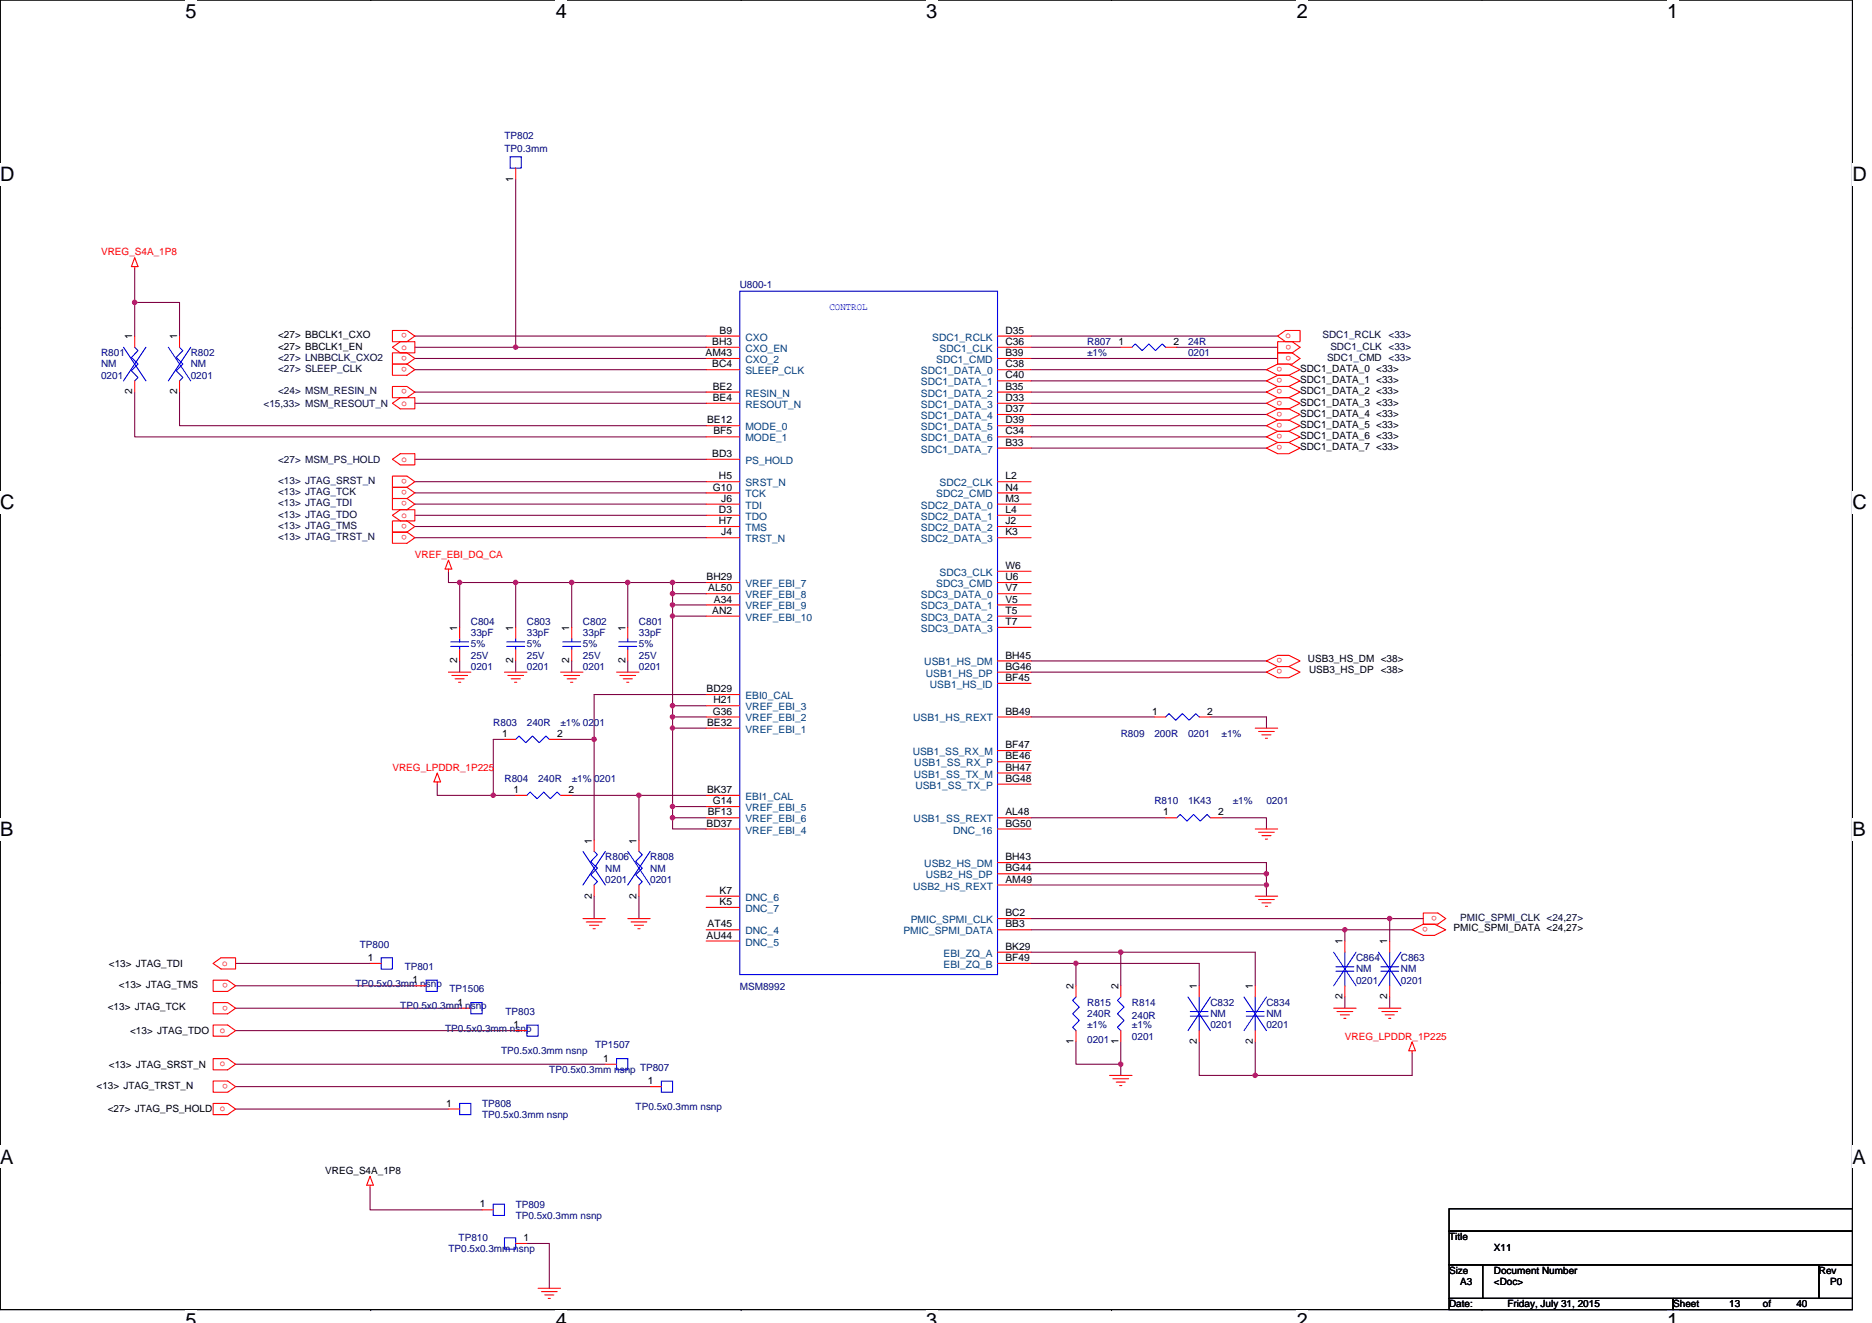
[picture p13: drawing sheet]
<svg xmlns="http://www.w3.org/2000/svg" width="297mm" height="210mm" viewBox="0 0 297 210" stroke-linecap="round" stroke-linejoin="round" font-family="sans-serif">
<defs><g id="words">
<g font-size="3.2">
<text x="29.4" y="2.8">5</text>
<text x="88.2" y="2.8">4</text>
<text x="147" y="2.8">3</text>
<text x="205.8" y="2.8">2</text>
<text x="264.5" y="2.8">1</text>
<text x="0" y="28.8">D</text>
<text x="293.9" y="28.8">D</text>
<text x="0" y="80.8">C</text>
<text x="293.9" y="80.8">C</text>
<text x="0" y="132.7">B</text>
<text x="293.9" y="132.7">B</text>
<text x="0" y="184.7">A</text>
<text x="293.9" y="184.7">A</text>
<text x="29.4" y="210.7">5</text>
<text x="88.2" y="210.7">4</text>
<text x="147" y="210.7">3</text>
<text x="205.8" y="210.7">2</text>
<text x="264.5" y="210.7">1</text>
</g>
<g font-size="1.6" fill="#000080">
<text x="80" y="22">TP802</text>
<text x="80" y="24.2">TP0.3mm</text>
<text x="117.4" y="45.7">U800-1</text>
<text x="16" y="56.5">R801</text>
<text x="16" y="58.3">NM</text>
<text x="30.3" y="56.5">R802</text>
<text x="30.3" y="58.3">NM</text>
<text x="172.5" y="54.8">R807</text>
<text x="172.5" y="56.5">±1%</text>
<text x="188.5" y="54.8">24R</text>
<text x="188.5" y="56.5">0201</text>
<text x="16" y="60.1">0201</text>
<text x="30.3" y="60.1">0201</text>
<text x="74.7" y="99.2">C804</text>
<text x="74.7" y="101">33pF</text>
<text x="83.6" y="99.2">C803</text>
<text x="83.6" y="101">33pF</text>
<text x="92.5" y="99.2">C802</text>
<text x="92.5" y="101">33pF</text>
<text x="101.4" y="99.2">C801</text>
<text x="101.4" y="101">33pF</text>
<text x="74.7" y="106.3">0201</text>
<text x="74.7" y="104.5">25V</text>
<text x="74.7" y="102.8">5%</text>
<text x="83.6" y="106.3">0201</text>
<text x="83.6" y="104.5">25V</text>
<text x="83.6" y="102.8">5%</text>
<text x="92.5" y="106.3">0201</text>
<text x="92.5" y="104.5">25V</text>
<text x="92.5" y="102.8">5%</text>
<text x="101.4" y="106.3">0201</text>
<text x="101.4" y="104.5">25V</text>
<text x="101.4" y="102.8">5%</text>
<text x="78.3" y="115.2">R803</text>
<text x="83.6" y="115.2">240R</text>
<text x="88.9" y="115.2">±1% 0201</text>
<text x="177.8" y="117">R809</text>
<text x="183.2" y="117">200R</text>
<text x="188.5" y="117">0201</text>
<text x="193.8" y="117">±1%</text>
<text x="80" y="124.1">R804</text>
<text x="85.4" y="124.1">240R</text>
<text x="90.7" y="124.1">±1% 0201</text>
<text x="183.2" y="127.7">R810</text>
<text x="188.5" y="127.7">1K43</text>
<text x="195.6" y="127.7">±1%</text>
<text x="201" y="127.7">0201</text>
<text x="96.1" y="136.5">R806</text>
<text x="103.2" y="136.5">R808</text>
<text x="96.1" y="138.3">NM</text>
<text x="96.1" y="140.1">0201</text>
<text x="103.2" y="138.3">NM</text>
<text x="103.2" y="140.1">0201</text>
<text x="57.1" y="150.4">TP800</text>
<text x="64.2" y="154">TP801</text>
<text x="215.2" y="152.5">C864</text>
<text x="215.2" y="154.3">NM</text>
<text x="222.3" y="152.5">C863</text>
<text x="222.3" y="154.3">NM</text>
<text x="56.4" y="156.6">TP0.5x0.3mm nsnp</text>
<text x="63.5" y="160.2">TP0.5x0.3mm nsnp</text>
<text x="71.3" y="157.5">TP1506</text>
<text x="80.2" y="161.1">TP803</text>
<text x="117.4" y="157.2">MSM8992</text>
<text x="172.5" y="159.7">R815</text>
<text x="172.5" y="161.4">240R</text>
<text x="179.6" y="159.7">R814</text>
<text x="179.6" y="161.8">240R</text>
<text x="192.1" y="159.7">C832</text>
<text x="192.1" y="161.4">NM</text>
<text x="201" y="159.7">C834</text>
<text x="201" y="161.4">NM</text>
<text x="215.2" y="156.1">0201</text>
<text x="222.3" y="156.1">0201</text>
<text x="70.6" y="163.7">TP0.5x0.3mm nsnp</text>
<text x="79.5" y="167.3">TP0.5x0.3mm nsnp</text>
<text x="94.4" y="166.4">TP1507</text>
<text x="172.5" y="163.2">±1%</text>
<text x="172.5" y="165.5">0201</text>
<text x="179.6" y="163.2">±1%</text>
<text x="179.6" y="165">0201</text>
<text x="192.1" y="163.2">0201</text>
<text x="201" y="163.2">0201</text>
<text x="87.2" y="170.3">TP0.5x0.3mm nsnp TP807</text>
<text x="76.5" y="175.7">TP808</text>
<text x="76.5" y="177.4">TP0.5x0.3mm nsnp</text>
<text x="100.9" y="176.2">TP0.5x0.3mm nsnp</text>
<text x="81.8" y="191.7">TP809</text>
<text x="72.8" y="197">TP810</text>
<text x="81.8" y="193.4">TP0.5x0.3mm nsnp</text>
<text x="71.2" y="198.8">TP0.5x0.3mm nsnp</text>
</g>
<g font-size="1.6">
<text x="81.4" y="28.8" transform="rotate(-90 81.4 28.8)">1</text>
<text x="21" y="53.9" transform="rotate(-90 21 53.9)">1</text>
<text x="28.1" y="53.9" transform="rotate(-90 28.1 53.9)">1</text>
<text x="44.1" y="53.7">&lt;27&gt; BBCLK1_CXO</text>
<text x="114.2" y="53">B9</text>
<text x="159.5" y="53">D35</text>
<text x="44.1" y="55.5">&lt;27&gt; BBCLK1_EN</text>
<text x="111.9" y="56.5">AM43</text>
<text x="113" y="58.3">BC4</text>
<text x="113" y="54.7">BH3</text>
<text x="159.5" y="58.3">C38</text>
<text x="159.5" y="54.7">C36</text>
<text x="159.5" y="56.5">B39</text>
<text x="177.5" y="54.7">1</text>
<text x="186.2" y="54.7">2</text>
<text x="206.3" y="59">SDC1_DATA_0 &lt;33&gt;</text>
<text x="21" y="62.6" transform="rotate(-90 21 62.6)">2</text>
<text x="28.1" y="62.6" transform="rotate(-90 28.1 62.6)">2</text>
<text x="113.1" y="61.8">BE2</text>
<text x="113.1" y="63.6">BE4</text>
<text x="159.5" y="60.1">C40</text>
<text x="159.5" y="61.8">B35</text>
<text x="159.5" y="63.6">D33</text>
<text x="159.5" y="65.4">D37</text>
<text x="206.3" y="60.8">SDC1_DATA_1 &lt;33&gt;</text>
<text x="206.3" y="62.6">SDC1_DATA_2 &lt;33&gt;</text>
<text x="206.3" y="64.4">SDC1_DATA_3 &lt;33&gt;</text>
<text x="112.2" y="67.2">BE12</text>
<text x="113.2" y="69">BF5</text>
<text x="159.5" y="70.7">B33</text>
<text x="159.5" y="69">C34</text>
<text x="159.5" y="67.2">D39</text>
<text x="206.3" y="66.1">SDC1_DATA_4 &lt;33&gt;</text>
<text x="206.3" y="67.9">SDC1_DATA_5 &lt;33&gt;</text>
<text x="206.3" y="69.7">SDC1_DATA_6 &lt;33&gt;</text>
<text x="206.3" y="71.5">SDC1_DATA_7 &lt;33&gt;</text>
<text x="113" y="72.5">BD3</text>
<text x="113.1" y="77.9">G10</text>
<text x="114.1" y="76.1">H5</text>
<text x="159.5" y="76.1">L2</text>
<text x="159.5" y="77.9">N4</text>
<text x="114.1" y="83.2">H7</text>
<text x="114.1" y="81.4">D3</text>
<text x="114.4" y="79.6">J6</text>
<text x="159.5" y="83.2">J2</text>
<text x="159.5" y="81.4">L4</text>
<text x="159.5" y="79.6">M3</text>
<text x="114.4" y="85">J4</text>
<text x="159.5" y="85">K3</text>
<text x="112.1" y="92.1">BH29</text>
<text x="112.4" y="93.9">AL50</text>
<text x="113.3" y="95.6">A34</text>
<text x="159.5" y="95.6">V5</text>
<text x="159.5" y="93.9">V7</text>
<text x="159.5" y="90.3">W6</text>
<text x="159.5" y="92.1">U6</text>
<text x="72.6" y="100.1" transform="rotate(-90 72.6 100.1)">1</text>
<text x="81.4" y="100.1" transform="rotate(-90 81.4 100.1)">1</text>
<text x="90.3" y="100.1" transform="rotate(-90 90.3 100.1)">1</text>
<text x="99.2" y="100.1" transform="rotate(-90 99.2 100.1)">1</text>
<text x="113" y="97.4">AN2</text>
<text x="159.5" y="99.2">T7</text>
<text x="159.5" y="97.4">T5</text>
<text x="72.6" y="105.3" transform="rotate(-90 72.6 105.3)">2</text>
<text x="81.4" y="105.3" transform="rotate(-90 81.4 105.3)">2</text>
<text x="90.3" y="105.3" transform="rotate(-90 90.3 105.3)">2</text>
<text x="99.2" y="105.3" transform="rotate(-90 99.2 105.3)">2</text>
<text x="159.5" y="104.5">BH45</text>
<text x="159.5" y="106.3">BG46</text>
<text x="207.5" y="105.1">USB3_HS_DM &lt;38&gt;</text>
<text x="207.7" y="106.8">USB3_HS_DP &lt;38&gt;</text>
<text x="112.1" y="109.9">BD29</text>
<text x="113.1" y="113.4">G36</text>
<text x="113.2" y="111.6">H21</text>
<text x="159.5" y="113.4">BB49</text>
<text x="159.5" y="108.1">BF45</text>
<text x="182.8" y="113.4">1</text>
<text x="191.5" y="113.4">2</text>
<text x="79.7" y="117">1</text>
<text x="88.4" y="117">2</text>
<text x="112.2" y="115.2">BE32</text>
<text x="159.5" y="118.7">BF47</text>
<text x="81.5" y="125.9">1</text>
<text x="90.2" y="125.9">2</text>
<text x="112.2" y="125.9">BK37</text>
<text x="159.5" y="124.1">BG48</text>
<text x="159.5" y="122.3">BH47</text>
<text x="159.5" y="120.5">BE46</text>
<text x="112.1" y="131.2">BD37</text>
<text x="112.3" y="129.4">BF13</text>
<text x="113.1" y="127.6">G14</text>
<text x="159.5" y="131.2">BG50</text>
<text x="159.5" y="129.4">AL48</text>
<text x="184.6" y="129.4">1</text>
<text x="193.3" y="129.4">2</text>
<text x="93.9" y="133.9" transform="rotate(-90 93.9 133.9)">1</text>
<text x="101" y="133.9" transform="rotate(-90 101 133.9)">1</text>
<text x="159.5" y="136.5">BH43</text>
<text x="93.9" y="142.6" transform="rotate(-90 93.9 142.6)">2</text>
<text x="101" y="142.6" transform="rotate(-90 101 142.6)">2</text>
<text x="114.2" y="143.6">K5</text>
<text x="114.2" y="141.9">K7</text>
<text x="159.5" y="140.1">AM49</text>
<text x="159.5" y="138.3">BG44</text>
<text x="112.1" y="149">AU44</text>
<text x="112.3" y="147.2">AT45</text>
<text x="159.5" y="145.4">BC2</text>
<text x="159.5" y="147.2">BB3</text>
<text x="213" y="149.9" transform="rotate(-90 213 149.9)">1</text>
<text x="220.1" y="149.9" transform="rotate(-90 220.1 149.9)">1</text>
<text x="230.6" y="147.7">PMIC_SPMI_DATA &lt;24,27&gt;</text>
<text x="17.3" y="153.4">&lt;13&gt; JTAG_TDI</text>
<text x="58.4" y="152.5">1</text>
<text x="159.5" y="150.7">BK29</text>
<text x="159.5" y="152.5">BF49</text>
<text x="17.1" y="160.4">&lt;13&gt; JTAG_TCK</text>
<text x="18.9" y="156.8">&lt;13&gt; JTAG_TMS</text>
<text x="65.5" y="156.1">1</text>
<text x="72.6" y="159.6">1</text>
<text x="170.3" y="157" transform="rotate(-90 170.3 157)">2</text>
<text x="177.5" y="157" transform="rotate(-90 177.5 157)">2</text>
<text x="189.9" y="157" transform="rotate(-90 189.9 157)">1</text>
<text x="198.8" y="157" transform="rotate(-90 198.8 157)">1</text>
<text x="213" y="158.6" transform="rotate(-90 213 158.6)">2</text>
<text x="220.1" y="158.6" transform="rotate(-90 220.1 158.6)">2</text>
<text x="20.7" y="164.1">&lt;13&gt; JTAG_TDO</text>
<text x="81.5" y="163.2">1</text>
<text x="170.3" y="165.7" transform="rotate(-90 170.3 165.7)">1</text>
<text x="177.5" y="165.7" transform="rotate(-90 177.5 165.7)">1</text>
<text x="189.9" y="165.7" transform="rotate(-90 189.9 165.7)">2</text>
<text x="198.8" y="165.7" transform="rotate(-90 198.8 165.7)">2</text>
<text x="15.3" y="172.8">&lt;13&gt; JTAG_TRST_N</text>
<text x="17.3" y="169.4">&lt;13&gt; JTAG_SRST_N</text>
<text x="95.7" y="168.5">1</text>
<text x="102.8" y="172.1">1</text>
<text x="17.1" y="176.6">&lt;27&gt; JTAG_PS_HOLD</text>
<text x="70.8" y="175.6">1</text>
<text x="51.6" y="186.3">VREG_S4A_1P8</text>
<text x="76.1" y="191.6">1</text>
<text x="83.1" y="197">1</text>
<text x="229.9" y="196.8">Title</text>
<text x="229.9" y="202.2">Size</text>
<text x="231.7" y="203.9">A3</text>
<text x="237" y="202.2">Document Number</text>
<text x="237" y="203.9">&lt;Doc&gt;</text>
<text x="237" y="198.6">X11</text>
<text x="288.6" y="202.2">Rev</text>
<text x="290.4" y="203.9">P0</text>
<text x="229.9" y="207.5">Date:</text>
<text x="239.2" y="207.5">Friday, July 31, 2015</text>
<text x="265.5" y="207.5">Sheet</text>
<text x="274.4" y="207.5">13</text>
<text x="279.7" y="207.5">of</text>
<text x="285" y="207.5">40</text>
</g>
<g font-size="1.6" fill="#f00">
<text x="16" y="40.5">VREG_S4A_1P8</text>
<text x="64.6" y="52.9" transform="rotate(180 64.6 52.9)">o</text>
<text x="204" y="53.7">o</text>
<text x="63.7" y="55.5">o</text>
<text x="64.6" y="56.5" transform="rotate(180 64.6 56.5)">o</text>
<text x="64.6" y="58.3" transform="rotate(180 64.6 58.3)">o</text>
<text x="203.5" y="58.3" transform="rotate(180 203.5 58.3)">o</text>
<text x="204.9" y="54.7" transform="rotate(180 204.9 54.7)">o</text>
<text x="204.9" y="56.5" transform="rotate(180 204.9 56.5)">o</text>
<text x="63.7" y="64.4">o</text>
<text x="64.6" y="61.8" transform="rotate(180 64.6 61.8)">o</text>
<text x="203.5" y="60" transform="rotate(180 203.5 60)">o</text>
<text x="203.5" y="61.8" transform="rotate(180 203.5 61.8)">o</text>
<text x="203.5" y="63.6" transform="rotate(180 203.5 63.6)">o</text>
<text x="203.5" y="65.4" transform="rotate(180 203.5 65.4)">o</text>
<text x="203.5" y="67.1" transform="rotate(180 203.5 67.1)">o</text>
<text x="203.5" y="68.9" transform="rotate(180 203.5 68.9)">o</text>
<text x="203.5" y="70.7" transform="rotate(180 203.5 70.7)">o</text>
<text x="63.7" y="73.3">o</text>
<text x="64.6" y="76" transform="rotate(180 64.6 76)">o</text>
<text x="64.6" y="77.8" transform="rotate(180 64.6 77.8)">o</text>
<text x="63.7" y="82.1">o</text>
<text x="64.6" y="79.6" transform="rotate(180 64.6 79.6)">o</text>
<text x="64.6" y="83.1" transform="rotate(180 64.6 83.1)">o</text>
<text x="64.6" y="84.9" transform="rotate(180 64.6 84.9)">o</text>
<text x="65.8" y="88.5">VREF_EBI_DQ_CA</text>
<text x="203.5" y="104.5" transform="rotate(180 203.5 104.5)">o</text>
<text x="203.5" y="106.3" transform="rotate(180 203.5 106.3)">o</text>
<text x="62.3" y="122.3">VREG_LPDDR_1P225</text>
<text x="226.6" y="147.2" transform="rotate(180 226.6 147.2)">o</text>
<text x="228" y="145.4" transform="rotate(180 228 145.4)">o</text>
<text x="35.2" y="153.3">o</text>
<text x="36.1" y="159.6" transform="rotate(180 36.1 159.6)">o</text>
<text x="36.1" y="156" transform="rotate(180 36.1 156)">o</text>
<text x="34.9" y="163.9">o</text>
<text x="213.4" y="165">VREG_LPDDR_1P225</text>
<text x="34.9" y="169.3">o</text>
<text x="36.1" y="172" transform="rotate(180 36.1 172)">o</text>
<text x="34.9" y="176.4">o</text>
</g>
<text font-size="1.6" fill="#00f" x="131.6" y="49.3">CONTROL</text>
<g font-size="1.6" fill="#000040">
<text x="209.8" y="53.7">SDC1_RCLK</text>
<text x="220.3" y="53.7">&lt;33&gt;</text>
<text x="44.1" y="57.3">&lt;27&gt; LNBBCLK_CXO2</text>
<text x="44.1" y="59">&lt;27&gt; SLEEP_CLK</text>
<text x="210.6" y="57.3">SDC1_CMD &lt;33&gt;</text>
<text x="211.1" y="55.5">SDC1_CLK &lt;33&gt;</text>
<text x="41.8" y="64.5">&lt;15,33&gt; MSM_RESOUT_N</text>
<text x="44.1" y="62.6">&lt;24&gt; MSM_RESIN_N</text>
<text x="44.1" y="73.4">&lt;27&gt; MSM_PS_HOLD</text>
<text x="44.1" y="76.8">&lt;13&gt; JTAG_SRST_N</text>
<text x="44.1" y="78.6">&lt;13&gt; JTAG_TCK</text>
<text x="44.1" y="80.4">&lt;13&gt; JTAG_TDI</text>
<text x="44.1" y="83.9">&lt;13&gt; JTAG_TMS</text>
<text x="44.1" y="82.1">&lt;13&gt; JTAG_TDO</text>
<text x="44.1" y="85.7">&lt;13&gt; JTAG_TRST_N</text>
<text x="231.7" y="146.2">PMIC_SPMI_CLK &lt;24,27&gt;</text>
</g>
<g font-size="1.6" fill="#004080">
<text x="118.3" y="59.4">SLEEP_CLK</text>
<text x="118.3" y="57.6">CXO_2</text>
<text x="118.3" y="55.8">CXO_EN</text>
<text x="118.3" y="54.1">CXO</text>
<text x="146.1" y="59.4">SDC1_DATA_0</text>
<text x="147.9" y="54.1">SDC1_RCLK</text>
<text x="148.5" y="57.6">SDC1_CMD</text>
<text x="149.1" y="55.8">SDC1_CLK</text>
<text x="118.3" y="62.9">RESIN_N</text>
<text x="118.3" y="64.7">RESOUT_N</text>
<text x="146.1" y="61.2">SDC1_DATA_1</text>
<text x="146.1" y="62.9">SDC1_DATA_2</text>
<text x="146.1" y="64.7">SDC1_DATA_3</text>
<text x="118.3" y="68.3">MODE_0</text>
<text x="118.3" y="70.1">MODE_1</text>
<text x="146.1" y="66.5">SDC1_DATA_4</text>
<text x="146.1" y="71.8">SDC1_DATA_7</text>
<text x="146.1" y="70.1">SDC1_DATA_6</text>
<text x="146.1" y="68.3">SDC1_DATA_5</text>
<text x="118.3" y="73.6">PS_HOLD</text>
<text x="118.3" y="77.2">SRST_N</text>
<text x="149.1" y="77.2">SDC2_CLK</text>
<text x="118.3" y="82.5">TDO</text>
<text x="118.3" y="80.7">TDI</text>
<text x="118.3" y="79">TCK</text>
<text x="146.1" y="82.5">SDC2_DATA_1</text>
<text x="146.1" y="80.7">SDC2_DATA_0</text>
<text x="148.5" y="79">SDC2_CMD</text>
<text x="118.3" y="86.1">TRST_N</text>
<text x="118.3" y="84.3">TMS</text>
<text x="146.1" y="86.1">SDC2_DATA_3</text>
<text x="146.1" y="84.3">SDC2_DATA_2</text>
<text x="118.3" y="95">VREF_EBI_8</text>
<text x="118.3" y="93.2">VREF_EBI_7</text>
<text x="146.1" y="95">SDC3_DATA_0</text>
<text x="148.5" y="93.2">SDC3_CMD</text>
<text x="149.1" y="91.4">SDC3_CLK</text>
<text x="118.3" y="98.5">VREF_EBI_10</text>
<text x="118.3" y="96.7">VREF_EBI_9</text>
<text x="146.1" y="100.3">SDC3_DATA_3</text>
<text x="146.1" y="98.5">SDC3_DATA_2</text>
<text x="146.1" y="96.7">SDC3_DATA_1</text>
<text x="146.7" y="105.6">USB1_HS_DM</text>
<text x="146.9" y="107.4">USB1_HS_DP</text>
<text x="118.3" y="112.7">VREF_EBI_3</text>
<text x="118.3" y="111">EBI0_CAL</text>
<text x="147.5" y="109.2">USB1_HS_ID</text>
<text x="118.3" y="114.5">VREF_EBI_2</text>
<text x="118.3" y="116.3">VREF_EBI_1</text>
<text x="144.8" y="119.8">USB1_SS_RX_M</text>
<text x="144.9" y="114.5">USB1_HS_REXT</text>
<text x="145" y="123.4">USB1_SS_TX_M</text>
<text x="145.1" y="121.6">USB1_SS_RX_P</text>
<text x="145.2" y="125.2">USB1_SS_TX_P</text>
<text x="118.3" y="130.5">VREF_EBI_6</text>
<text x="118.3" y="128.7">VREF_EBI_5</text>
<text x="118.3" y="127">EBI1_CAL</text>
<text x="145" y="130.5">USB1_SS_REXT</text>
<text x="118.3" y="132.3">VREF_EBI_4</text>
<text x="146.7" y="137.6">USB2_HS_DM</text>
<text x="151.2" y="132.3">DNC_16</text>
<text x="118.3" y="143">DNC_6</text>
<text x="144.9" y="141.2">USB2_HS_REXT</text>
<text x="146.9" y="139.4">USB2_HS_DP</text>
<text x="118.3" y="144.7">DNC_7</text>
<text x="118.3" y="148.3">DNC_4</text>
<text x="143.3" y="148.3">PMIC_SPMI_DATA</text>
<text x="144.5" y="146.5">PMIC_SPMI_CLK</text>
<text x="118.3" y="150.1">DNC_5</text>
<text x="149.7" y="151.8">EBI_ZQ_A</text>
<text x="149.7" y="153.6">EBI_ZQ_B</text>
</g>
</g></defs>
<path d="M0 0h293.9v207.9h-293.9z" fill="none" stroke="#000" stroke-width=".17"/>
<g fill="#fff">
<path d="M29.4 0h1.8v3.5h-1.8z"/>
<path d="M29.4 207.9h1.8v2h-1.8z"/>
</g>
<path d="M58.8 0h.1M58.8 207.9h.1" fill="none" stroke="#000" stroke-width=".17"/>
<g fill="#fff">
<path d="M88.2 0h1.8v3.5h-1.8z"/>
<path d="M88.2 207.9h1.8v2h-1.8z"/>
</g>
<path d="M117.6 0h.1M117.6 207.9h.1" fill="none" stroke="#000" stroke-width=".17"/>
<g fill="#fff">
<path d="M147 0h1.7v3.5h-1.7z"/>
<path d="M147 207.9h1.7v2h-1.7z"/>
</g>
<path d="M176.4 0h.1M176.4 207.9h.1" fill="none" stroke="#000" stroke-width=".17"/>
<g fill="#fff">
<path d="M205.8 0h1.7v3.5h-1.7z"/>
<path d="M205.8 207.9h1.7v2h-1.7z"/>
</g>
<path d="M235.2 0h.1M235.2 207.9h.1" fill="none" stroke="#000" stroke-width=".17"/>
<g fill="#fff">
<path d="M264.5 0h1.8v3.5h-1.8z"/>
<path d="M264.5 207.9h1.8v2h-1.8z"/>
<path d="M0 26h2.3v3.5h-2.3z"/>
<path d="M293.9 26h2.3v3.5h-2.3z"/>
<path d="M0 77.9h2.3v3.5h-2.3z"/>
<path d="M293.9 77.9h2.3v3.5h-2.3z"/>
</g>
<path d="M0 52h.1M293.9 52h.1" fill="none" stroke="#000" stroke-width=".17"/>
<g fill="#fff">
<path d="M0 129.9h2.1v3.5h-2.1z"/>
<path d="M293.9 129.9h2.1v3.5h-2.1z"/>
</g>
<path d="M0 103.9h.1M293.9 103.9h.1" fill="none" stroke="#000" stroke-width=".17"/>
<g fill="#fff">
<path d="M0 181.9h2.2v3.5h-2.2z"/>
<path d="M293.9 181.9h2.2v3.5h-2.2z"/>
</g>
<path d="M0 155.9h.1M293.9 155.9h.1M229.9 191.9h64v3.5h-64zM229.9 195.4h64v5.3h-64zM229.9 200.7h5.4v5.4h-5.4zM229.9 206.1h35.6v1.8h-35.6zM235.3 200.7h53.3v5.4h-53.3zM265.5 206.1h28.4v1.8h-28.4zM288.6 200.7h5.3v5.4h-5.3z" fill="none" stroke="#000" stroke-width=".17"/>
<g fill="none" stroke="#800040" stroke-width=".17">
<path d="M81.8 28.4v26.7M21.4 48h7.1v5.3M21.4 42.7v5.3M21.4 48v5.3M65.8 53.3h46.3M65.8 55.1h16M65.8 56.9h46.3M65.8 58.7h46.3M81.8 55.1h30.3M163.6 55.1h14.2M163.6 56.9h39.1M163.6 58.7h37.4"/>
<path d="M163.6 53.3h39.1M186.7 55.1h16M21.4 62.2v7.1h90.7M28.5 62.2v5.4h83.6M65.8 62.2h46.3M65.8 64h46.3M65.8 76.5h46.3M65.8 78.2h46.3M65.8 72.9h46.3M163.6 60.5h37.4M163.6 62.2h37.4M163.6 64h37.4"/>
<path d="M163.6 65.8h37.4M163.6 67.6h37.4M163.6 69.3h37.4M163.6 71.1h37.4M65.8 80h46.3M65.8 81.8h46.3M65.8 83.6h46.3M65.8 85.3h46.3M71.2 90.7v1.8h1.7M72.9 92.5v7.1M72.9 92.5h8.9M81.8 92.5v7.1"/>
<path d="M81.8 92.5h17.8M90.7 92.5v7.1M99.6 92.5v7.1M99.6 92.5h7.1M106.7 92.5h5.4M106.7 96h5.4M106.7 94.2h5.4M106.7 97.8v14.2h5.4M106.7 92.5v1.7M106.7 97.8h5.4M106.7 96v1.8M106.7 94.2v1.8"/>
<path d="M72.9 104.9v1.8M80 117.3h-1.7v8.9M81.8 104.9v1.8M88.9 117.3h5.4M90.7 104.9v1.8M94.3 117.3v16M99.6 104.9v1.8M106.7 115.6v12.4h5.4M106.7 112v1.8M106.7 115.6h5.4M106.7 113.8v1.8M106.7 113.8h5.4"/>
<path d="M112.1 110.2h-17.8v7.1M163.6 113.8h19.6M163.6 104.9h37.4M163.6 106.7h37.4M192.1 113.8h8.9v1.8M69.4 124.5v1.7h8.9M78.3 126.2h3.5M90.7 126.2h10.7M101.4 126.2v7.2M101.4 126.2h10.7M106.7 128v1.8h5.4M106.7 129.8v1.8h5.4"/>
<path d="M163.6 136.9h37.4v3.6M163.6 138.7h37.4M163.6 129.8h21.4M193.8 129.8h7.2v1.8M37.4 152.9h21.3M37.4 156.5h28.4M94.3 142.2v3.6M101.4 142.2v3.6M163.6 145.8h56.9M163.6 152.9h7.1M163.6 140.5h37.4M163.6 151.1h14.2"/>
<path d="M163.6 147.6h49.8M170.7 152.9v3.6M170.7 152.9h19.6v3.6M177.8 151.1h21.4v5.4M177.8 151.1v5.4M201 140.5v1.7M213.4 147.6h10.7M213.4 158.2v1.8M213.4 147.6v1.8M220.5 145.8h5.3M220.5 145.8v3.6M220.5 158.2v1.8"/>
<path d="M37.4 163.6h44.4M37.4 168.9h58.7M37.4 176h33.8M37.4 160h35.5M37.4 172.5h65.8M170.7 165.4v3.5h7.1v1.8M177.8 165.4v3.5M190.3 165.4v5.3h8.9v-5.3M224.1 167.1v3.6h-24.9M58.7 188.5v3.5h17.8M83.6 197.4h3.6v7.1"/>
</g>
<g fill="#f0f" stroke="#f0f" stroke-width=".17">
<circle cx="81.8" cy="55.1" r=".35"/>
<circle cx="21.4" cy="48" r=".35"/>
<circle cx="200.9" cy="140.4" r=".35"/>
<circle cx="200.9" cy="138.7" r=".35"/>
<circle cx="220.5" cy="145.8" r=".35"/>
<circle cx="213.4" cy="147.6" r=".35"/>
<circle cx="106.7" cy="92.4" r=".35"/>
<circle cx="106.7" cy="96" r=".35"/>
<circle cx="106.7" cy="94.2" r=".35"/>
<circle cx="106.7" cy="112" r=".35"/>
<circle cx="106.7" cy="97.8" r=".35"/>
<circle cx="106.7" cy="113.8" r=".35"/>
<circle cx="106.7" cy="115.6" r=".35"/>
<circle cx="106.7" cy="129.8" r=".35"/>
<circle cx="106.7" cy="128" r=".35"/>
<circle cx="78.3" cy="126.2" r=".35"/>
<circle cx="72.9" cy="92.4" r=".35"/>
<circle cx="81.8" cy="92.4" r=".35"/>
<circle cx="90.7" cy="92.4" r=".35"/>
<circle cx="99.6" cy="92.4" r=".35"/>
<circle cx="94.3" cy="117.3" r=".35"/>
<circle cx="101.4" cy="126.2" r=".35"/>
<circle cx="170.7" cy="152.9" r=".35"/>
<circle cx="177.8" cy="151.1" r=".35"/>
<circle cx="177.8" cy="168.9" r=".35"/>
<circle cx="199.2" cy="170.7" r=".35"/>
</g>
<g fill="none" stroke="#f00" stroke-width=".17">
<path d="M81.8 26.7v1.7M21.4 40.9l.5 1.4h-1.1zM21.4 42.3v.4M21.4 53.3v1.8M28.5 53.3v1.8M62.3 55.1l1.2-.9h2.3v1.8h-2.3zM62.3 52.5h2.3l1.2 .8-1.2 .9h-2.3zM62.3 56h2.3l1.2 .9-1.2 .9h-2.3zM62.3 57.8h2.3l1.2 .9-1.2 .9h-2.3zM112.1 58.7h5.3M112.1 56.9h5.3M112.1 55.1h5.3"/>
<path d="M112.1 53.3h5.3M158.3 56.9h5.3M158.3 55.1h5.3M158.3 53.3h5.3M158.3 58.7h5.3M177.8 55.1h1.8M185 55.1h1.7M201 58.7l1.7-.9h1.8l1.8 .9-1.8 .9h-1.8zM202.7 54.2h2.3l1.3 .9-1.3 .9h-2.3zM202.7 56h2.3l1.3 .9-1.3 .9h-2.3zM202.7 53.3l1.3-.8h2.3v1.7h-2.3zM21.4 60.5v1.7"/>
<path d="M28.5 60.5v1.7M62.3 64l1.2-.9h2.3v1.8h-2.3zM62.3 72.9l1.2-.9h2.3v1.8h-2.3zM62.3 61.3h2.3l1.2 .9-1.2 .9h-2.3zM62.3 75.6h2.3l1.2 .9-1.2 .8h-2.3zM62.3 79.1h2.3l1.2 .9-1.2 .9h-2.3zM64.6 77.3l1.2 .9-1.2 .9M64.6 77.3h-2.3v1.8h2.3M112.1 78.2h5.3M112.1 67.6h5.3M112.1 69.3h5.3M112.1 62.2h5.3"/>
<path d="M112.1 64h5.3M112.1 72.9h5.3M112.1 76.5h5.3M158.3 60.5h5.3M158.3 62.2h5.3M158.3 64h5.3M158.3 65.8h5.3M158.3 78.2h5.3M158.3 76.5h5.3M158.3 71.1h5.3M158.3 69.3h5.3M158.3 67.6h5.3"/>
<path d="M201 60.5l1.7-.9h1.8l1.8 .9-1.8 .8h-1.8zM201 62.2l1.7-.9h1.8l1.8 .9-1.8 .9h-1.8zM201 64l1.7-.9h1.8l1.8 .9-1.8 .9h-1.8zM201 65.8l1.7-.9h1.8l1.8 .9-1.8 .9h-1.8zM201 67.6l1.7-.9h1.8l1.8 .9-1.8 .9h-1.8zM201 69.3l1.7-.8h1.8l1.8 .8-1.8 .9h-1.8zM201 71.1l1.7-.9h1.8l1.8 .9-1.8 .9h-1.8zM62.3 81.8l1.2-.9h2.3v1.8h-2.3zM62.3 82.7h2.3l1.2 .9-1.2 .9h-2.3zM62.3 84.5h2.3l1.2 .8-1.2 .9h-2.3zM71.2 88.9l.5 1.4h-1.1zM71.2 90.3v.4"/>
<path d="M72.9 99.6v1.7M81.8 99.6v1.7M90.7 99.6v1.7M99.6 99.6v1.7M112.1 85.3h5.3M112.1 83.6h5.3M112.1 81.8h5.3M112.1 80h5.3M112.1 94.2h5.3M112.1 92.5h5.3M112.1 97.8h5.3M112.1 96h5.3"/>
<path d="M158.3 90.7h5.3M158.3 85.3h5.3M158.3 83.6h5.3M158.3 81.8h5.3M158.3 80h5.3M158.3 99.6h5.3M158.3 97.8h5.3M158.3 96h5.3M158.3 94.2h5.3M158.3 92.5h5.3M71.2 106.7h3.5M71.7 107.2h2.5"/>
<path d="M72.2 107.7h1.5M72.8 108.3h.3M72.9 103.1v1.8M80 106.7h3.6M80 117.3h1.8M80.6 107.2h2.5M81.1 107.7h1.4M81.7 108.3h.3M81.8 103.1v1.8M87.2 117.3h1.7M88.9 106.7h3.6M89.5 107.2h2.5"/>
<path d="M90 107.7h1.4M90.5 108.3h.4M90.7 103.1v1.8M97.8 106.7h3.6M98.4 107.2h2.5M98.9 107.7h1.4M99.4 108.3h.4M99.6 103.1v1.8M112.1 113.8h5.3M112.1 112h5.3M112.1 115.6h5.3M112.1 110.2h5.3"/>
<path d="M158.3 113.8h5.3M158.3 108.5h5.3M158.3 106.7h5.3M158.3 104.9h5.3M158.3 119.1h5.3M183.2 113.8h1.8M190.3 113.8h1.8M199.2 115.6h3.5M199.7 116.1h2.5M200.2 116.6h1.5M200.8 117.2h.3M201 104.9l1.7-.9h1.8l1.8 .9-1.8 .9h-1.8z"/>
<path d="M201 106.7l1.7-.9h1.8l1.8 .9-1.8 .9h-1.8zM69.4 122.7l.5 1.4h-1zM69.4 124.1v.4M81.8 126.2h1.8M88.9 126.2h1.8M94.3 133.4v1.7M101.4 133.4v1.7M112.1 129.8h5.3M112.1 128h5.3M112.1 126.2h5.3M112.1 131.6h5.3M158.3 124.5h5.3"/>
<path d="M158.3 129.8h5.3M158.3 136.9h5.3M158.3 138.7h5.3M158.3 122.7h5.3M158.3 131.6h5.3M158.3 120.9h5.3M185 129.8h1.7M192.1 129.8h1.7M199.2 131.6h3.5M199.7 132.1h2.5M200.2 132.6h1.5M200.8 133.2h.3"/>
<path d="M33.8 159.1h2.3l1.3 .9-1.3 .9h-2.3zM33.8 155.6h2.3l1.3 .9-1.3 .9h-2.3zM33.8 152.9l1.3-.9h2.3v1.8h-2.3zM58.7 152.9h1.8M65.8 156.5h1.8M92.5 145.8h3.6M93 146.3h2.5M93.6 146.9h1.4M94.1 147.4h.3M94.3 140.5v1.7M99.6 145.8h3.6M100.1 146.3h2.5"/>
<path d="M100.7 146.9h1.4M101.2 147.4h.4M101.4 140.5v1.7M112.1 144h5.3M112.1 147.6h5.3M112.1 149.4h5.3M112.1 142.2h5.3M158.3 147.6h5.3M158.3 145.8h5.3M158.3 151.1h5.3M158.3 152.9h5.3M158.3 140.5h5.3"/>
<path d="M170.7 156.5v1.7M177.8 156.5v1.7M190.3 156.5v1.7M199.2 142.2h3.5M199.2 156.5v1.7M199.7 142.8h2.5M200.2 143.3h1.5M200.8 143.8h.3M213.4 149.4v1.7M213.4 156.5v1.7M220.5 149.4v1.7M220.5 156.5v1.7"/>
<path d="M224.1 147.6l1.7-.9h1.8l1.8 .9-1.8 .9h-1.8zM225.8 144.9h2.4l1.2 .9-1.2 .9h-2.4zM33.8 162.7h2.3l1.3 .9-1.3 .9h-2.3zM33.8 168h2.3l1.3 .9-1.3 .9h-2.3zM33.8 171.6h2.3l1.3 .9-1.3 .9h-2.3zM33.8 175.1h2.3l1.3 .9-1.3 .9h-2.3zM71.2 176h1.7M72.9 160h1.8M81.8 163.6h1.8M96.1 168.9h1.7M103.2 172.5h1.7M170.7 163.6v1.8"/>
<path d="M176.1 170.7h3.5M176.6 171.2h2.5M177.1 171.7h1.5M177.7 172.3h.3M177.8 163.6v1.8M190.3 163.6v1.8M199.2 163.6v1.8M211.6 160h3.6M212.2 160.5h2.4M212.7 161.1h1.4M213.2 161.6h.4M218.7 160h3.6"/>
<path d="M219.3 160.5h2.5M219.8 161.1h1.4M220.3 161.6h.4M224.1 165.4l.5 1.4h-1.1zM224.1 166.8v.3M58.7 186.7l.5 1.4h-1zM58.7 188.1v.4M76.5 192h1.8M81.8 197.4h1.8M85.4 204.5h3.5M85.9 205h2.5M86.4 205.5h1.5"/>
<path d="M87 206.1h.3"/>
</g>
<g fill="none" stroke="#00f" stroke-width=".17">
<path d="M80.9 24.9h1.8v1.8h-1.8zM19.6 55.1l3.6 5.4M21.4 55.1l.5 .5-1.1 1.1 1.1 1.1-1.1 1 1.1 1.1-.5 .6M23.2 55.1l-3.6 5.4M26.7 55.1l3.6 5.4M28.5 55.1l.5 .5-1 1.1 1 1.1-1 1 1 1.1-.5 .6M30.3 55.1l-3.6 5.4M117.4 46.2h40.9v108.5h-40.9zM179.6 55.1l.5-.5 1.1 1 1.1-1 1 1 1.1-1 .6 .5M71.5 101.9h2.9M71.5 102.6h2.9M72.9 101.3v.6"/>
<path d="M72.9 102.6v.5M80.4 101.9h2.8M80.4 102.6h2.8M81.8 117.3l.6-.5 1 1.1 1.1-1.1 1.1 1.1 1-1.1 .6 .5M81.8 101.3v.6M81.8 102.6v.5M89.3 101.9h2.8M89.3 102.6h2.8M90.7 101.3v.6M90.7 102.6v.5M98.2 101.9h2.8M98.2 102.6h2.8"/>
<path d="M99.6 101.3v.6M99.6 102.6v.5M185 113.8l.5-.5 1.1 1 1-1 1.1 1 1.1-1 .5 .5M83.6 126.2l.5-.5 1.1 1.1 1.1-1.1 1 1.1 1.1-1.1 .5 .5M92.5 135.1l3.6 5.4M94.3 135.1l.5 .6-1.1 1 1.1 1.1-1.1 1.1 1.1 1-.5 .6M96.1 135.1l-3.6 5.4M99.6 135.1l3.6 5.4M101.4 135.1l.5 .6-1 1 1 1.1-1 1.1 1 1-.5 .6M103.2 135.1l-3.6 5.4M186.7 129.8l.6-.5 1 1 1.1-1 1.1 1 1-1 .6 .5M60.5 152h1.8v1.8h-1.8z"/>
<path d="M67.6 155.6h1.8v1.8h-1.8zM74.7 159.1h1.8v1.8h-1.8zM170.7 158.2l-.5 .6 1.1 1.1-1.1 1 1.1 1.1-1.1 1 .5 .6M177.8 158.2l-.5 .6 1.1 1.1-1.1 1 1.1 1.1-1.1 1 .5 .6M188.5 158.2l3.6 5.4M190.3 158.2v2.3M192.1 158.2l-3.6 5.4M197.4 158.2l3.6 5.4M199.2 158.2v2.3M201 158.2l-3.6 5.4M211.6 151.1l3.6 5.4M212 153.4h2.8"/>
<path d="M212 154.2h2.8M213.4 151.1v2.3M213.4 154.2v2.3M215.2 151.1l-3.6 5.4M218.7 151.1l3.6 5.4M219.1 153.4h2.8M219.1 154.2h2.8M220.5 151.1v2.3M220.5 154.2v2.3M222.3 151.1l-3.6 5.4M72.9 175.1h1.8v1.8h-1.8zM83.6 162.7h1.8v1.8h-1.8z"/>
<path d="M97.8 168h1.8v1.8h-1.8zM104.9 171.6h1.8v1.8h-1.8zM188.9 160.5h2.8M188.9 161.3h2.8M190.3 161.3v2.3M197.8 160.5h2.8M197.8 161.3h2.8M199.2 161.3v2.3M78.3 191.1h1.7v1.8h-1.7zM80 196.5h1.8v1.7h-1.8z"/>
</g>
<use href="#words"/>
</svg>
